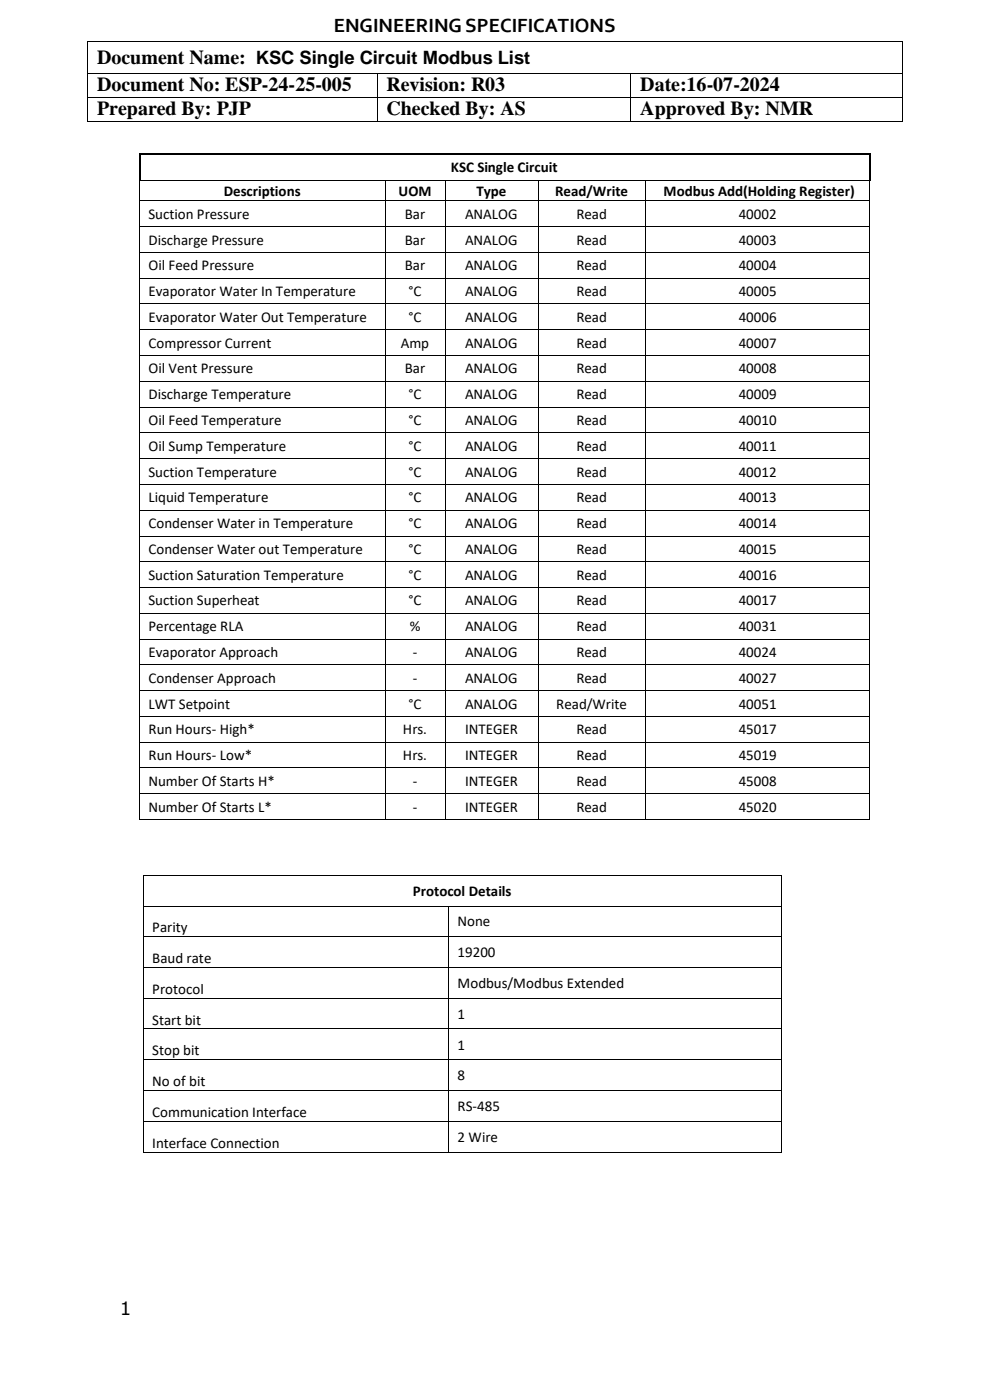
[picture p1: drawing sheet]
<svg xmlns="http://www.w3.org/2000/svg" width="210mm" height="297mm" viewBox="0 0 210 297" stroke-linecap="round" stroke-linejoin="round" font-family="sans-serif">
<defs><g id="words">
<g font-size="4.2">
<text x="70.8" y="6.8">ENGINEERINGSPECIFICATIONS</text>
<text x="20.6" y="13.6">Document Name: KSC Single Circuit Modbus List</text>
<text x="20.6" y="19.3">Document No: ESP-24-25-005</text>
<text x="82" y="19.3">Revision: R03</text>
<text x="135.8" y="19.3">Date:16-07-2024</text>
<text x="20.6" y="24.4">Prepared By: PJP</text>
<text x="82" y="24.4">Checked By: AS</text>
<text x="135.8" y="24.4">Approved By: NMR</text>
</g>
<text font-size="3.9" x="25.4" y="279">1</text>
<g font-size="3.2">
<text x="47.5" y="41.5">Descriptions</text>
<text x="84.6" y="41.5">UOM</text>
<text x="95.6" y="36.6">KSC Single Circuit</text>
<text x="101.1" y="41.5">Type</text>
<text x="117.8" y="41.5">Read/Write</text>
<text x="140.8" y="41.5">Modbus Add(Holding Register)</text>
<text x="31.5" y="46.4">Suction Pressure</text>
<text x="85.9" y="46.4">Bar</text>
<text x="98.7" y="46.4">ANALOG</text>
<text x="122.3" y="46.4">Read</text>
<text x="156.7" y="46.4">40002</text>
<text x="31.5" y="51.9">Discharge Pressure</text>
<text x="85.9" y="51.9">Bar</text>
<text x="98.7" y="51.9">ANALOG</text>
<text x="122.3" y="51.9">Read</text>
<text x="156.7" y="51.9">40003</text>
<text x="31.5" y="57.4">Oil Feed Pressure</text>
<text x="85.9" y="57.4">Bar</text>
<text x="98.7" y="57.4">ANALOG</text>
<text x="122.3" y="57.4">Read</text>
<text x="156.7" y="57.4">40004</text>
<text x="31.5" y="62.8">Evaporator Water In Temperature</text>
<text x="86.7" y="62.8">°C</text>
<text x="98.7" y="62.8">ANALOG</text>
<text x="122.3" y="62.8">Read</text>
<text x="156.7" y="62.8">40005</text>
<text x="31.5" y="68.3">Evaporator Water Out Temperature</text>
<text x="86.7" y="68.3">°C</text>
<text x="98.7" y="68.3">ANALOG</text>
<text x="122.3" y="68.3">Read</text>
<text x="156.7" y="68.3">40006</text>
<text x="31.5" y="73.8">Compressor Current</text>
<text x="85" y="73.8">Amp</text>
<text x="98.7" y="73.8">ANALOG</text>
<text x="122.3" y="73.8">Read</text>
<text x="156.7" y="73.8">40007</text>
<text x="31.5" y="79.2">Oil Vent Pressure</text>
<text x="85.9" y="79.2">Bar</text>
<text x="98.7" y="79.2">ANALOG</text>
<text x="122.3" y="79.2">Read</text>
<text x="156.7" y="79.2">40008</text>
<text x="31.5" y="84.7">Discharge Temperature</text>
<text x="86.7" y="84.7">°C</text>
<text x="98.7" y="84.7">ANALOG</text>
<text x="122.3" y="84.7">Read</text>
<text x="156.7" y="84.7">40009</text>
<text x="31.5" y="90.2">Oil Feed Temperature</text>
<text x="31.5" y="95.6">Oil Sump Temperature</text>
<text x="86.7" y="90.2">°C</text>
<text x="86.7" y="95.6">°C</text>
<text x="98.7" y="90.2">ANALOG</text>
<text x="98.7" y="95.6">ANALOG</text>
<text x="122.3" y="90.2">Read</text>
<text x="122.3" y="95.6">Read</text>
<text x="156.7" y="90.2">40010</text>
<text x="156.7" y="95.6">40011</text>
<text x="31.5" y="101.1">Suction Temperature</text>
<text x="86.7" y="101.1">°C</text>
<text x="98.7" y="101.1">ANALOG</text>
<text x="122.3" y="101.1">Read</text>
<text x="156.7" y="101.1">40012</text>
<text x="31.5" y="106.6">Liquid Temperature</text>
<text x="86.7" y="106.6">°C</text>
<text x="98.7" y="106.6">ANALOG</text>
<text x="122.3" y="106.6">Read</text>
<text x="156.7" y="106.6">40013</text>
<text x="31.5" y="112">Condenser Water in Temperature</text>
<text x="86.7" y="112">°C</text>
<text x="98.7" y="112">ANALOG</text>
<text x="122.3" y="112">Read</text>
<text x="156.7" y="112">40014</text>
<text x="31.5" y="117.5">Condenser Water out Temperature</text>
<text x="86.7" y="117.5">°C</text>
<text x="98.7" y="117.5">ANALOG</text>
<text x="122.3" y="117.5">Read</text>
<text x="156.7" y="117.5">40015</text>
<text x="31.5" y="123">Suction Saturation Temperature</text>
<text x="86.7" y="123">°C</text>
<text x="98.7" y="123">ANALOG</text>
<text x="122.3" y="123">Read</text>
<text x="156.7" y="123">40016</text>
<text x="31.5" y="128.5">Suction Superheat</text>
<text x="86.7" y="128.5">°C</text>
<text x="98.7" y="128.5">ANALOG</text>
<text x="122.3" y="128.5">Read</text>
<text x="156.7" y="128.5">40017</text>
<text x="31.5" y="133.9">Percentage RLA</text>
<text x="86.9" y="133.9">%</text>
<text x="98.7" y="133.9">ANALOG</text>
<text x="122.3" y="133.9">Read</text>
<text x="156.7" y="133.9">40031</text>
<text x="31.5" y="139.4">Evaporator Approach</text>
<text x="87.6" y="139.4">-</text>
<text x="98.7" y="139.4">ANALOG</text>
<text x="122.3" y="139.4">Read</text>
<text x="156.7" y="139.4">40024</text>
<text x="31.5" y="144.8">Condenser Approach</text>
<text x="87.6" y="144.8">-</text>
<text x="98.7" y="144.8">ANALOG</text>
<text x="122.3" y="144.8">Read</text>
<text x="156.7" y="144.8">40027</text>
<text x="31.5" y="150.3">LWT Setpoint</text>
<text x="31.5" y="155.8">Run Hours- High*</text>
<text x="85.5" y="155.8">Hrs.</text>
<text x="86.7" y="150.3">°C</text>
<text x="98.7" y="150.3">ANALOG</text>
<text x="98.7" y="155.8">INTEGER</text>
<text x="118" y="150.3">Read/Write</text>
<text x="122.3" y="155.8">Read</text>
<text x="156.7" y="150.3">40051</text>
<text x="156.7" y="155.8">45017</text>
<text x="31.5" y="161.3">Run Hours- Low*</text>
<text x="85.5" y="161.3">Hrs.</text>
<text x="98.7" y="161.3">INTEGER</text>
<text x="122.3" y="161.3">Read</text>
<text x="156.7" y="161.3">45019</text>
<text x="31.5" y="166.7">Number Of Starts H*</text>
<text x="87.6" y="166.7">-</text>
<text x="98.7" y="166.7">INTEGER</text>
<text x="122.3" y="166.7">Read</text>
<text x="156.7" y="166.7">45008</text>
<text x="31.5" y="172.2">Number Of Starts L*</text>
<text x="87.6" y="172.2">-</text>
<text x="98.7" y="172.2">INTEGER</text>
<text x="122.3" y="172.2">Read</text>
<text x="156.7" y="172.2">45020</text>
<text x="87.6" y="190">Protocol Details</text>
<text x="32.3" y="197.8">Parity</text>
<text x="97.1" y="196.5">None</text>
<text x="97.1" y="203.1">19200</text>
<text x="32.3" y="204.3">Baud rate</text>
<text x="97.1" y="209.6">Modbus/Modbus Extended</text>
<text x="32.3" y="210.8">Protocol</text>
<text x="32.3" y="217.4">Start bit</text>
<text x="97.1" y="216.1">1</text>
<text x="32.3" y="223.9">Stop bit</text>
<text x="97.1" y="222.7">1</text>
<text x="32.3" y="230.4">No of bit</text>
<text x="97.1" y="229.2">8</text>
<text x="32.3" y="236.9">Communication Interface</text>
<text x="97.1" y="235.7">RS-485</text>
<text x="32.3" y="243.5">Interface Connection</text>
<text x="97.1" y="242.2">2 Wire</text>
</g>
</g></defs>
<g fill="#000">
<path d="M18.5 8.7h.2v.1h-.2z" fill-rule="evenodd"/>
<path d="M18.5 8.7h.2v.1h-.2z" fill-rule="evenodd"/>
<path d="M18.5 15.6h.2v.1h-.2z" fill-rule="evenodd"/>
<path d="M79.9 15.6h.2v.1h-.2z" fill-rule="evenodd"/>
<path d="M133.8 15.6h.1v.1h-.1z" fill-rule="evenodd"/>
<path d="M191.3 8.7h.2v.1h-.2z" fill-rule="evenodd"/>
<path d="M191.3 8.7h.2v.1h-.2z" fill-rule="evenodd"/>
<path d="M191.3 15.6h.2v.1h-.2z" fill-rule="evenodd"/>
<path d="M18.5 20.6h.2v.2h-.2z" fill-rule="evenodd"/>
<path d="M18.5 25.7h.2v.1h-.2z" fill-rule="evenodd"/>
<path d="M18.5 25.7h.2v.1h-.2z" fill-rule="evenodd"/>
<path d="M29.4 32.5h.4v.4h-.4z" fill-rule="evenodd"/>
<path d="M29.4 32.5h.4v.4h-.4z" fill-rule="evenodd"/>
<path d="M29.4 38.1h.4v.2h-.4z" fill-rule="evenodd"/>
<path d="M29.8 38.1h.1v.2h-.1z" fill-rule="evenodd"/>
<path d="M79.9 20.6h.2v.2h-.2z" fill-rule="evenodd"/>
<path d="M79.9 25.7h.2v.1h-.2z" fill-rule="evenodd"/>
<path d="M81.6 38.1h.2v.2h-.2z" fill-rule="evenodd"/>
<path d="M94.4 38.1h.1v.2h-.1z" fill-rule="evenodd"/>
<path d="M114.1 38.1h.1v.2h-.1z" fill-rule="evenodd"/>
<path d="M133.8 20.6h.1v.2h-.1z" fill-rule="evenodd"/>
<path d="M133.8 25.7h.1v.1h-.1z" fill-rule="evenodd"/>
<path d="M136.9 38.1h.2v.2h-.2z" fill-rule="evenodd"/>
<path d="M184.3 32.5h.4v.4h-.4z" fill-rule="evenodd"/>
<path d="M184.3 32.5h.4v.4h-.4z" fill-rule="evenodd"/>
<path d="M184.3 38.1h.2v.2h-.2z" fill-rule="evenodd"/>
<path d="M184.5 38.1h.2v.2h-.2z" fill-rule="evenodd"/>
<path d="M191.3 20.6h.2v.2h-.2z" fill-rule="evenodd"/>
<path d="M191.3 25.7h.2v.1h-.2z" fill-rule="evenodd"/>
<path d="M191.3 25.7h.2v.1h-.2z" fill-rule="evenodd"/>
<path d="M29.5 42.6h.2v.1h-.2z" fill-rule="evenodd"/>
<path d="M29.5 48h.2v.2h-.2z" fill-rule="evenodd"/>
<path d="M29.5 53.5h.2v.1h-.2z" fill-rule="evenodd"/>
<path d="M29.5 58.9h.2v.2h-.2z" fill-rule="evenodd"/>
<path d="M81.6 42.6h.2v.1h-.2z" fill-rule="evenodd"/>
<path d="M81.6 48h.2v.2h-.2z" fill-rule="evenodd"/>
<path d="M81.6 53.5h.2v.1h-.2z" fill-rule="evenodd"/>
<path d="M81.6 58.9h.2v.2h-.2z" fill-rule="evenodd"/>
<path d="M94.4 42.6h.1v.1h-.1z" fill-rule="evenodd"/>
<path d="M94.4 48h.1v.2h-.1z" fill-rule="evenodd"/>
<path d="M94.4 53.5h.1v.1h-.1z" fill-rule="evenodd"/>
<path d="M94.4 58.9h.1v.2h-.1z" fill-rule="evenodd"/>
<path d="M114.1 42.6h.1v.1h-.1z" fill-rule="evenodd"/>
<path d="M114.1 48h.1v.2h-.1z" fill-rule="evenodd"/>
<path d="M114.1 53.5h.1v.1h-.1z" fill-rule="evenodd"/>
<path d="M114.1 58.9h.1v.2h-.1z" fill-rule="evenodd"/>
<path d="M136.9 42.6h.2v.1h-.2z" fill-rule="evenodd"/>
<path d="M136.9 48h.2v.2h-.2z" fill-rule="evenodd"/>
<path d="M136.9 53.5h.2v.1h-.2z" fill-rule="evenodd"/>
<path d="M136.9 58.9h.2v.2h-.2z" fill-rule="evenodd"/>
<path d="M184.4 42.6h.2v.1h-.2z" fill-rule="evenodd"/>
<path d="M184.4 48h.2v.2h-.2z" fill-rule="evenodd"/>
<path d="M184.4 53.5h.2v.1h-.2z" fill-rule="evenodd"/>
<path d="M184.4 58.9h.2v.2h-.2z" fill-rule="evenodd"/>
<path d="M29.5 64.4h.2v.2h-.2z" fill-rule="evenodd"/>
<path d="M29.5 69.9h.2v.1h-.2z" fill-rule="evenodd"/>
<path d="M29.5 75.4h.2v.1h-.2z" fill-rule="evenodd"/>
<path d="M81.6 64.4h.2v.2h-.2z" fill-rule="evenodd"/>
<path d="M81.6 69.9h.2v.1h-.2z" fill-rule="evenodd"/>
<path d="M81.6 75.4h.2v.1h-.2z" fill-rule="evenodd"/>
<path d="M94.4 64.4h.1v.2h-.1z" fill-rule="evenodd"/>
<path d="M94.4 69.9h.1v.1h-.1z" fill-rule="evenodd"/>
<path d="M94.4 75.4h.1v.1h-.1z" fill-rule="evenodd"/>
<path d="M114.1 64.4h.1v.2h-.1z" fill-rule="evenodd"/>
<path d="M114.1 69.9h.1v.1h-.1z" fill-rule="evenodd"/>
<path d="M114.1 75.4h.1v.1h-.1z" fill-rule="evenodd"/>
<path d="M136.9 64.4h.2v.2h-.2z" fill-rule="evenodd"/>
<path d="M136.9 69.9h.2v.1h-.2z" fill-rule="evenodd"/>
<path d="M136.9 75.4h.2v.1h-.2z" fill-rule="evenodd"/>
<path d="M184.4 64.4h.2v.2h-.2z" fill-rule="evenodd"/>
<path d="M184.4 69.9h.2v.1h-.2z" fill-rule="evenodd"/>
<path d="M184.4 75.4h.2v.1h-.2z" fill-rule="evenodd"/>
<path d="M29.5 80.8h.2v.2h-.2z" fill-rule="evenodd"/>
<path d="M29.5 86.3h.2v.2h-.2z" fill-rule="evenodd"/>
<path d="M29.5 91.7h.2v.2h-.2z" fill-rule="evenodd"/>
<path d="M29.5 97.2h.2v.2h-.2z" fill-rule="evenodd"/>
<path d="M81.6 80.8h.2v.2h-.2z" fill-rule="evenodd"/>
<path d="M81.6 86.3h.2v.2h-.2z" fill-rule="evenodd"/>
<path d="M81.6 91.7h.2v.2h-.2z" fill-rule="evenodd"/>
<path d="M81.6 97.2h.2v.2h-.2z" fill-rule="evenodd"/>
<path d="M94.4 80.8h.1v.2h-.1z" fill-rule="evenodd"/>
<path d="M94.4 86.3h.1v.2h-.1z" fill-rule="evenodd"/>
<path d="M94.4 91.7h.1v.2h-.1z" fill-rule="evenodd"/>
<path d="M94.4 97.2h.1v.2h-.1z" fill-rule="evenodd"/>
<path d="M114.1 80.8h.1v.2h-.1z" fill-rule="evenodd"/>
<path d="M114.1 86.3h.1v.2h-.1z" fill-rule="evenodd"/>
<path d="M114.1 91.7h.1v.2h-.1z" fill-rule="evenodd"/>
<path d="M114.1 97.2h.1v.2h-.1z" fill-rule="evenodd"/>
<path d="M136.9 80.8h.2v.2h-.2z" fill-rule="evenodd"/>
<path d="M136.9 86.3h.2v.2h-.2z" fill-rule="evenodd"/>
<path d="M136.9 91.7h.2v.2h-.2z" fill-rule="evenodd"/>
<path d="M136.9 97.2h.2v.2h-.2z" fill-rule="evenodd"/>
<path d="M184.4 80.8h.2v.2h-.2z" fill-rule="evenodd"/>
<path d="M184.4 86.3h.2v.2h-.2z" fill-rule="evenodd"/>
<path d="M184.4 91.7h.2v.2h-.2z" fill-rule="evenodd"/>
<path d="M184.4 97.2h.2v.2h-.2z" fill-rule="evenodd"/>
<path d="M29.5 102.7h.2v.1h-.2z" fill-rule="evenodd"/>
<path d="M29.5 108.2h.2v.1h-.2z" fill-rule="evenodd"/>
<path d="M29.5 113.6h.2v.2h-.2z" fill-rule="evenodd"/>
<path d="M29.5 119.1h.2v.2h-.2z" fill-rule="evenodd"/>
<path d="M81.6 102.7h.2v.1h-.2z" fill-rule="evenodd"/>
<path d="M81.6 108.2h.2v.1h-.2z" fill-rule="evenodd"/>
<path d="M81.6 113.6h.2v.2h-.2z" fill-rule="evenodd"/>
<path d="M81.6 119.1h.2v.2h-.2z" fill-rule="evenodd"/>
<path d="M94.4 102.7h.1v.1h-.1z" fill-rule="evenodd"/>
<path d="M94.4 108.2h.1v.1h-.1z" fill-rule="evenodd"/>
<path d="M94.4 113.6h.1v.2h-.1z" fill-rule="evenodd"/>
<path d="M94.4 119.1h.1v.2h-.1z" fill-rule="evenodd"/>
<path d="M114.1 102.7h.1v.1h-.1z" fill-rule="evenodd"/>
<path d="M114.1 108.2h.1v.1h-.1z" fill-rule="evenodd"/>
<path d="M114.1 113.6h.1v.2h-.1z" fill-rule="evenodd"/>
<path d="M114.1 119.1h.1v.2h-.1z" fill-rule="evenodd"/>
<path d="M136.9 102.7h.2v.1h-.2z" fill-rule="evenodd"/>
<path d="M136.9 108.2h.2v.1h-.2z" fill-rule="evenodd"/>
<path d="M136.9 113.6h.2v.2h-.2z" fill-rule="evenodd"/>
<path d="M136.9 119.1h.2v.2h-.2z" fill-rule="evenodd"/>
<path d="M184.4 102.7h.2v.1h-.2z" fill-rule="evenodd"/>
<path d="M184.4 108.2h.2v.1h-.2z" fill-rule="evenodd"/>
<path d="M184.4 113.6h.2v.2h-.2z" fill-rule="evenodd"/>
<path d="M184.4 119.1h.2v.2h-.2z" fill-rule="evenodd"/>
<path d="M29.5 124.6h.2v.1h-.2z" fill-rule="evenodd"/>
<path d="M29.5 130h.2v.2h-.2z" fill-rule="evenodd"/>
<path d="M29.5 135.5h.2v.2h-.2z" fill-rule="evenodd"/>
<path d="M81.6 124.6h.2v.1h-.2z" fill-rule="evenodd"/>
<path d="M81.6 130h.2v.2h-.2z" fill-rule="evenodd"/>
<path d="M81.6 135.5h.2v.2h-.2z" fill-rule="evenodd"/>
<path d="M94.4 124.6h.1v.1h-.1z" fill-rule="evenodd"/>
<path d="M94.4 130h.1v.2h-.1z" fill-rule="evenodd"/>
<path d="M94.4 135.5h.1v.2h-.1z" fill-rule="evenodd"/>
<path d="M114.1 124.6h.1v.1h-.1z" fill-rule="evenodd"/>
<path d="M114.1 130h.1v.2h-.1z" fill-rule="evenodd"/>
<path d="M114.1 135.5h.1v.2h-.1z" fill-rule="evenodd"/>
<path d="M136.9 124.6h.2v.1h-.2z" fill-rule="evenodd"/>
<path d="M136.9 130h.2v.2h-.2z" fill-rule="evenodd"/>
<path d="M136.9 135.5h.2v.2h-.2z" fill-rule="evenodd"/>
<path d="M184.4 124.6h.2v.1h-.2z" fill-rule="evenodd"/>
<path d="M184.4 130h.2v.2h-.2z" fill-rule="evenodd"/>
<path d="M184.4 135.5h.2v.2h-.2z" fill-rule="evenodd"/>
<path d="M29.5 141h.2v.2h-.2z" fill-rule="evenodd"/>
<path d="M29.5 146.4h.2v.2h-.2z" fill-rule="evenodd"/>
<path d="M29.5 151.9h.2v.2h-.2z" fill-rule="evenodd"/>
<path d="M29.5 157.4h.2v.1h-.2z" fill-rule="evenodd"/>
<path d="M81.6 141h.2v.2h-.2z" fill-rule="evenodd"/>
<path d="M81.6 146.4h.2v.2h-.2z" fill-rule="evenodd"/>
<path d="M81.6 151.9h.2v.2h-.2z" fill-rule="evenodd"/>
<path d="M81.6 157.4h.2v.1h-.2z" fill-rule="evenodd"/>
<path d="M94.4 141h.1v.2h-.1z" fill-rule="evenodd"/>
<path d="M94.4 146.4h.1v.2h-.1z" fill-rule="evenodd"/>
<path d="M94.4 151.9h.1v.2h-.1z" fill-rule="evenodd"/>
<path d="M94.4 157.4h.1v.1h-.1z" fill-rule="evenodd"/>
<path d="M114.1 141h.1v.2h-.1z" fill-rule="evenodd"/>
<path d="M114.1 146.4h.1v.2h-.1z" fill-rule="evenodd"/>
<path d="M114.1 151.9h.1v.2h-.1z" fill-rule="evenodd"/>
<path d="M114.1 157.4h.1v.1h-.1z" fill-rule="evenodd"/>
<path d="M136.9 141h.2v.2h-.2z" fill-rule="evenodd"/>
<path d="M136.9 146.4h.2v.2h-.2z" fill-rule="evenodd"/>
<path d="M136.9 151.9h.2v.2h-.2z" fill-rule="evenodd"/>
<path d="M136.9 157.4h.2v.1h-.2z" fill-rule="evenodd"/>
<path d="M184.4 141h.2v.2h-.2z" fill-rule="evenodd"/>
<path d="M184.4 146.4h.2v.2h-.2z" fill-rule="evenodd"/>
<path d="M184.4 151.9h.2v.2h-.2z" fill-rule="evenodd"/>
<path d="M184.4 157.4h.2v.1h-.2z" fill-rule="evenodd"/>
<path d="M29.5 162.8h.2v.2h-.2z" fill-rule="evenodd"/>
<path d="M29.5 168.3h.2v.2h-.2z" fill-rule="evenodd"/>
<path d="M29.5 173.8h.2v.2h-.2z" fill-rule="evenodd"/>
<path d="M29.5 173.8h.2v.2h-.2z" fill-rule="evenodd"/>
<path d="M81.6 162.8h.2v.2h-.2z" fill-rule="evenodd"/>
<path d="M81.6 168.3h.2v.2h-.2z" fill-rule="evenodd"/>
<path d="M81.6 173.8h.2v.2h-.2z" fill-rule="evenodd"/>
<path d="M94.4 162.8h.1v.2h-.1z" fill-rule="evenodd"/>
<path d="M94.4 168.3h.1v.2h-.1z" fill-rule="evenodd"/>
<path d="M94.4 173.8h.1v.2h-.1z" fill-rule="evenodd"/>
<path d="M114.1 162.8h.1v.2h-.1z" fill-rule="evenodd"/>
<path d="M114.1 168.3h.1v.2h-.1z" fill-rule="evenodd"/>
<path d="M114.1 173.8h.1v.2h-.1z" fill-rule="evenodd"/>
<path d="M136.9 162.8h.2v.2h-.2z" fill-rule="evenodd"/>
<path d="M136.9 168.3h.2v.2h-.2z" fill-rule="evenodd"/>
<path d="M136.9 173.8h.2v.2h-.2z" fill-rule="evenodd"/>
<path d="M184.4 162.8h.2v.2h-.2z" fill-rule="evenodd"/>
<path d="M184.4 168.3h.2v.2h-.2z" fill-rule="evenodd"/>
<path d="M184.4 173.8h.2v.2h-.2z" fill-rule="evenodd"/>
<path d="M184.4 173.8h.2v.2h-.2z" fill-rule="evenodd"/>
<path d="M30.3 185.6h.2v.1h-.2z" fill-rule="evenodd"/>
<path d="M30.3 185.6h.2v.1h-.2z" fill-rule="evenodd"/>
<path d="M30.3 192.1h.2v.2h-.2z" fill-rule="evenodd"/>
<path d="M30.3 198.7h.2v.1h-.2z" fill-rule="evenodd"/>
<path d="M95.1 192.1h.2v.2h-.2z" fill-rule="evenodd"/>
<path d="M95.1 198.7h.2v.1h-.2z" fill-rule="evenodd"/>
<path d="M165.7 185.6h.2v.1h-.2z" fill-rule="evenodd"/>
<path d="M165.7 185.6h.2v.1h-.2z" fill-rule="evenodd"/>
<path d="M165.7 192.1h.2v.2h-.2z" fill-rule="evenodd"/>
<path d="M165.7 198.7h.2v.1h-.2z" fill-rule="evenodd"/>
<path d="M30.3 205.2h.2v.1h-.2z" fill-rule="evenodd"/>
<path d="M30.3 211.7h.2v.2h-.2z" fill-rule="evenodd"/>
<path d="M30.3 218.2h.2v.2h-.2z" fill-rule="evenodd"/>
<path d="M95.1 205.2h.2v.1h-.2z" fill-rule="evenodd"/>
<path d="M95.1 211.7h.2v.2h-.2z" fill-rule="evenodd"/>
<path d="M95.1 218.2h.2v.2h-.2z" fill-rule="evenodd"/>
<path d="M165.7 205.2h.2v.1h-.2z" fill-rule="evenodd"/>
<path d="M165.7 211.7h.2v.2h-.2z" fill-rule="evenodd"/>
<path d="M165.7 218.2h.2v.2h-.2z" fill-rule="evenodd"/>
<path d="M30.3 224.7h.2v.2h-.2z" fill-rule="evenodd"/>
<path d="M30.3 231.3h.2v.2h-.2z" fill-rule="evenodd"/>
<path d="M30.3 237.8h.2v.2h-.2z" fill-rule="evenodd"/>
<path d="M95.1 224.7h.2v.2h-.2z" fill-rule="evenodd"/>
<path d="M95.1 231.3h.2v.2h-.2z" fill-rule="evenodd"/>
<path d="M95.1 237.8h.2v.2h-.2z" fill-rule="evenodd"/>
<path d="M165.7 224.7h.2v.2h-.2z" fill-rule="evenodd"/>
<path d="M165.7 231.3h.2v.2h-.2z" fill-rule="evenodd"/>
<path d="M165.7 237.8h.2v.2h-.2z" fill-rule="evenodd"/>
<path d="M30.3 244.3h.2v.2h-.2z" fill-rule="evenodd"/>
<path d="M30.3 244.3h.2v.2h-.2z" fill-rule="evenodd"/>
<path d="M95.1 244.3h.2v.2h-.2z" fill-rule="evenodd"/>
<path d="M165.7 244.3h.2v.2h-.2z" fill-rule="evenodd"/>
<path d="M165.7 244.3h.2v.2h-.2z" fill-rule="evenodd"/>
</g>
<g fill="none" stroke="#000" stroke-width=".21">
<path d="M18.6 8.8v6.8M18.6 15.7v4.9M18.7 8.8h172.6M18.7 15.7h61.2M80 15.7v4.9M80.1 15.7h53.7M133.8 15.7v4.9M133.9 15.7h57.4M191.4 8.8v6.8M191.4 15.7v4.9M18.6 20.8v4.9M18.7 20.7h61.2"/>
<path d="M18.7 25.7h61.2M29.6 38.3v4.3M29.9 38.2h51.7M80 20.8v4.9M80.1 20.7h53.7M80.1 25.7h53.7M81.7 38.3v4.3M81.8 38.2h12.6M94.5 38.3v4.3M94.5 38.2h19.6M114.2 38.3v4.3M114.2 38.2h22.7"/>
<path d="M133.8 20.8v4.9M133.9 20.7h57.4M133.9 25.7h57.4M137 38.3v4.3M137.1 38.2h47.2M184.5 38.3v4.3M191.4 20.8v4.9M29.6 42.7v5.3M29.6 48.2v5.3M29.6 53.6v5.3M29.6 59.1v5.3M29.7 42.6h51.9"/>
<path d="M29.7 48.1h51.9M29.7 53.6h51.9M29.7 59h51.9M81.7 42.7v5.3M81.7 48.2v5.3M81.7 53.6v5.3M81.7 59.1v5.3M81.8 42.6h12.6M81.8 48.1h12.6M81.8 53.6h12.6M81.8 59h12.6M94.5 42.7v5.3"/>
<path d="M94.5 48.2v5.3M94.5 53.6v5.3M94.5 59.1v5.3M94.5 42.6h19.6M94.5 48.1h19.6M94.5 53.6h19.6M94.5 59h19.6M114.2 42.7v5.3M114.2 48.2v5.3M114.2 53.6v5.3M114.2 59.1v5.3M114.2 42.6h22.7"/>
<path d="M114.2 48.1h22.7M114.2 53.6h22.7M114.2 59h22.7M137 42.7v5.3M137 48.2v5.3M137 53.6v5.3M137 59.1v5.3M137.1 42.6h47.3M137.1 48.1h47.3M137.1 53.6h47.3M137.1 59h47.3M184.5 42.7v5.3"/>
<path d="M184.5 48.2v5.3M184.5 53.6v5.3M184.5 59.1v5.3M29.6 64.6v5.3M29.6 70v5.4M29.6 75.5v5.3M29.7 64.5h51.9M29.7 69.9h51.9M29.7 75.4h51.9M81.7 64.6v5.3M81.7 70v5.4M81.7 75.5v5.3"/>
<path d="M81.8 64.5h12.6M81.8 69.9h12.6M81.8 75.4h12.6M94.5 64.6v5.3M94.5 70v5.4M94.5 75.5v5.3M94.5 64.5h19.6M94.5 69.9h19.6M94.5 75.4h19.6M114.2 64.6v5.3M114.2 70v5.4M114.2 75.5v5.3"/>
<path d="M114.2 64.5h22.7M114.2 69.9h22.7M114.2 75.4h22.7M137 64.6v5.3M137 70v5.4M137 75.5v5.3M137.1 64.5h47.3M137.1 69.9h47.3M137.1 75.4h47.3M184.5 64.6v5.3M184.5 70v5.4M184.5 75.5v5.3"/>
<path d="M29.6 81v5.3M29.6 86.5v5.2M29.6 91.9v5.3M29.6 97.4v5.3M29.7 80.9h51.9M29.7 86.4h51.9M29.7 91.8h51.9M29.7 97.3h51.9M81.7 81v5.3M81.7 86.5v5.2M81.7 91.9v5.3M81.7 97.4v5.3"/>
<path d="M81.8 80.9h12.6M81.8 86.4h12.6M81.8 91.8h12.6M81.8 97.3h12.6M94.5 81v5.3M94.5 86.5v5.2M94.5 91.9v5.3M94.5 97.4v5.3M94.5 80.9h19.6M94.5 86.4h19.6M94.5 91.8h19.6M94.5 97.3h19.6"/>
<path d="M114.2 81v5.3M114.2 86.5v5.2M114.2 91.9v5.3M114.2 97.4v5.3M114.2 80.9h22.7M114.2 86.4h22.7M114.2 91.8h22.7M114.2 97.3h22.7M137 81v5.3M137 86.5v5.2M137 91.9v5.3M137 97.4v5.3"/>
<path d="M137.1 80.9h47.3M137.1 86.4h47.3M137.1 91.8h47.3M137.1 97.3h47.3M184.5 81v5.3M184.5 86.5v5.2M184.5 91.9v5.3M184.5 97.4v5.3M29.6 102.8v5.4M29.6 108.3v5.3M29.6 113.8v5.3M29.6 119.3v5.3"/>
<path d="M29.7 102.8h51.9M29.7 108.3h51.9M29.7 113.7h51.9M29.7 119.2h51.9M81.7 102.8v5.4M81.7 108.3v5.3M81.7 113.8v5.3M81.7 119.3v5.3M81.8 102.8h12.6M81.8 108.3h12.6M81.8 113.7h12.6M81.8 119.2h12.6"/>
<path d="M94.5 102.8v5.4M94.5 108.3v5.3M94.5 113.8v5.3M94.5 119.3v5.3M94.5 102.8h19.6M94.5 108.3h19.6M94.5 113.7h19.6M94.5 119.2h19.6M114.2 102.8v5.4M114.2 108.3v5.3M114.2 113.8v5.3M114.2 119.3v5.3"/>
<path d="M114.2 102.8h22.7M114.2 108.3h22.7M114.2 113.7h22.7M114.2 119.2h22.7M137 102.8v5.4M137 108.3v5.3M137 113.8v5.3M137 119.3v5.3M137.1 102.8h47.3M137.1 108.3h47.3M137.1 113.7h47.3M137.1 119.2h47.3"/>
<path d="M184.5 102.8v5.4M184.5 108.3v5.3M184.5 113.8v5.3M184.5 119.3v5.3M29.6 124.7v5.3M29.6 130.2v5.3M29.6 135.7v5.3M29.7 124.6h51.9M29.7 130.1h51.9M29.7 135.6h51.9M81.7 124.7v5.3M81.7 130.2v5.3"/>
<path d="M81.7 135.7v5.3M81.8 124.6h12.6M81.8 130.1h12.6M81.8 135.6h12.6M94.5 124.7v5.3M94.5 130.2v5.3M94.5 135.7v5.3M94.5 124.6h19.6M94.5 130.1h19.6M94.5 135.6h19.6M114.2 124.7v5.3M114.2 130.2v5.3"/>
<path d="M114.2 135.7v5.3M114.2 124.6h22.7M114.2 130.1h22.7M114.2 135.6h22.7M137 124.7v5.3M137 130.2v5.3M137 135.7v5.3M137.1 124.6h47.3M137.1 130.1h47.3M137.1 135.6h47.3M184.5 124.7v5.3M184.5 130.2v5.3"/>
<path d="M184.5 135.7v5.3M29.6 141.2v5.2M29.6 146.6v5.3M29.6 152.1v5.3M29.6 157.5v5.3M29.7 141.1h51.9M29.7 146.5h51.9M29.7 152h51.9M29.7 157.5h51.9M81.7 141.2v5.2M81.7 146.6v5.3M81.7 152.1v5.3"/>
<path d="M81.7 157.5v5.3M81.8 141.1h12.6M81.8 146.5h12.6M81.8 152h12.6M81.8 157.5h12.6M94.5 141.2v5.2M94.5 146.6v5.3M94.5 152.1v5.3M94.5 157.5v5.3M94.5 141.1h19.6M94.5 146.5h19.6M94.5 152h19.6"/>
<path d="M94.5 157.5h19.6M114.2 141.2v5.2M114.2 146.6v5.3M114.2 152.1v5.3M114.2 157.5v5.3M114.2 141.1h22.7M114.2 146.5h22.7M114.2 152h22.7M114.2 157.5h22.7M137 141.2v5.2M137 146.6v5.3M137 152.1v5.3"/>
<path d="M137 157.5v5.3M137.1 141.1h47.3M137.1 146.5h47.3M137.1 152h47.3M137.1 157.5h47.3M184.5 141.2v5.2M184.5 146.6v5.3M184.5 152.1v5.3M184.5 157.5v5.3M29.6 163v5.3M29.6 168.5v5.3M29.7 162.9h51.9"/>
<path d="M29.7 168.4h51.9M29.7 173.9h51.9M81.7 163v5.3M81.7 168.5v5.3M81.8 162.9h12.6M81.8 168.4h12.6M81.8 173.9h12.6M94.5 163v5.3M94.5 168.5v5.3M94.5 162.9h19.6M94.5 168.4h19.6M94.5 173.9h19.6"/>
<path d="M114.2 163v5.3M114.2 168.5v5.3M114.2 162.9h22.7M114.2 168.4h22.7M114.2 173.9h22.7M137 163v5.3M137 168.5v5.3M137.1 162.9h47.3M137.1 168.4h47.3M137.1 173.9h47.3M184.5 163v5.3M184.5 168.5v5.3"/>
<path d="M30.4 185.7v6.4M30.4 192.3v6.4M30.4 198.8v6.4M30.5 185.7h135.2M30.5 192.2h64.6M30.5 198.7h64.6M95.2 192.3v6.4M95.2 198.8v6.4M95.3 192.2h70.4M95.3 198.7h70.4M165.8 185.7v6.4M165.8 192.3v6.4"/>
<path d="M165.8 198.8v6.4M30.4 205.3v6.4M30.4 211.9v6.3M30.4 218.4v6.3M30.5 205.3h64.6M30.5 211.8h64.6M30.5 218.3h64.6M95.2 205.3v6.4M95.2 211.9v6.3M95.2 218.4v6.3M95.3 205.3h70.4M95.3 211.8h70.4"/>
<path d="M95.3 218.3h70.4M165.8 205.3v6.4M165.8 211.9v6.3M165.8 218.4v6.3M30.4 224.9v6.4M30.4 231.5v6.3M30.4 238v6.3M30.5 224.8h64.6M30.5 231.4h64.6M30.5 237.9h64.6M95.2 224.9v6.4M95.2 231.5v6.3"/>
<path d="M95.2 238v6.3M95.3 224.8h70.4M95.3 231.4h70.4M95.3 237.9h70.4M165.8 224.9v6.4M165.8 231.5v6.3M165.8 238v6.3M30.5 244.4h64.6M95.3 244.4h70.4"/>
</g>
<path d="M29.6 32.9v5.2M29.8 32.7h154.5M184.5 32.9v5.2" fill="none" stroke="#000" stroke-width=".34"/>
<use href="#words"/>
</svg>
